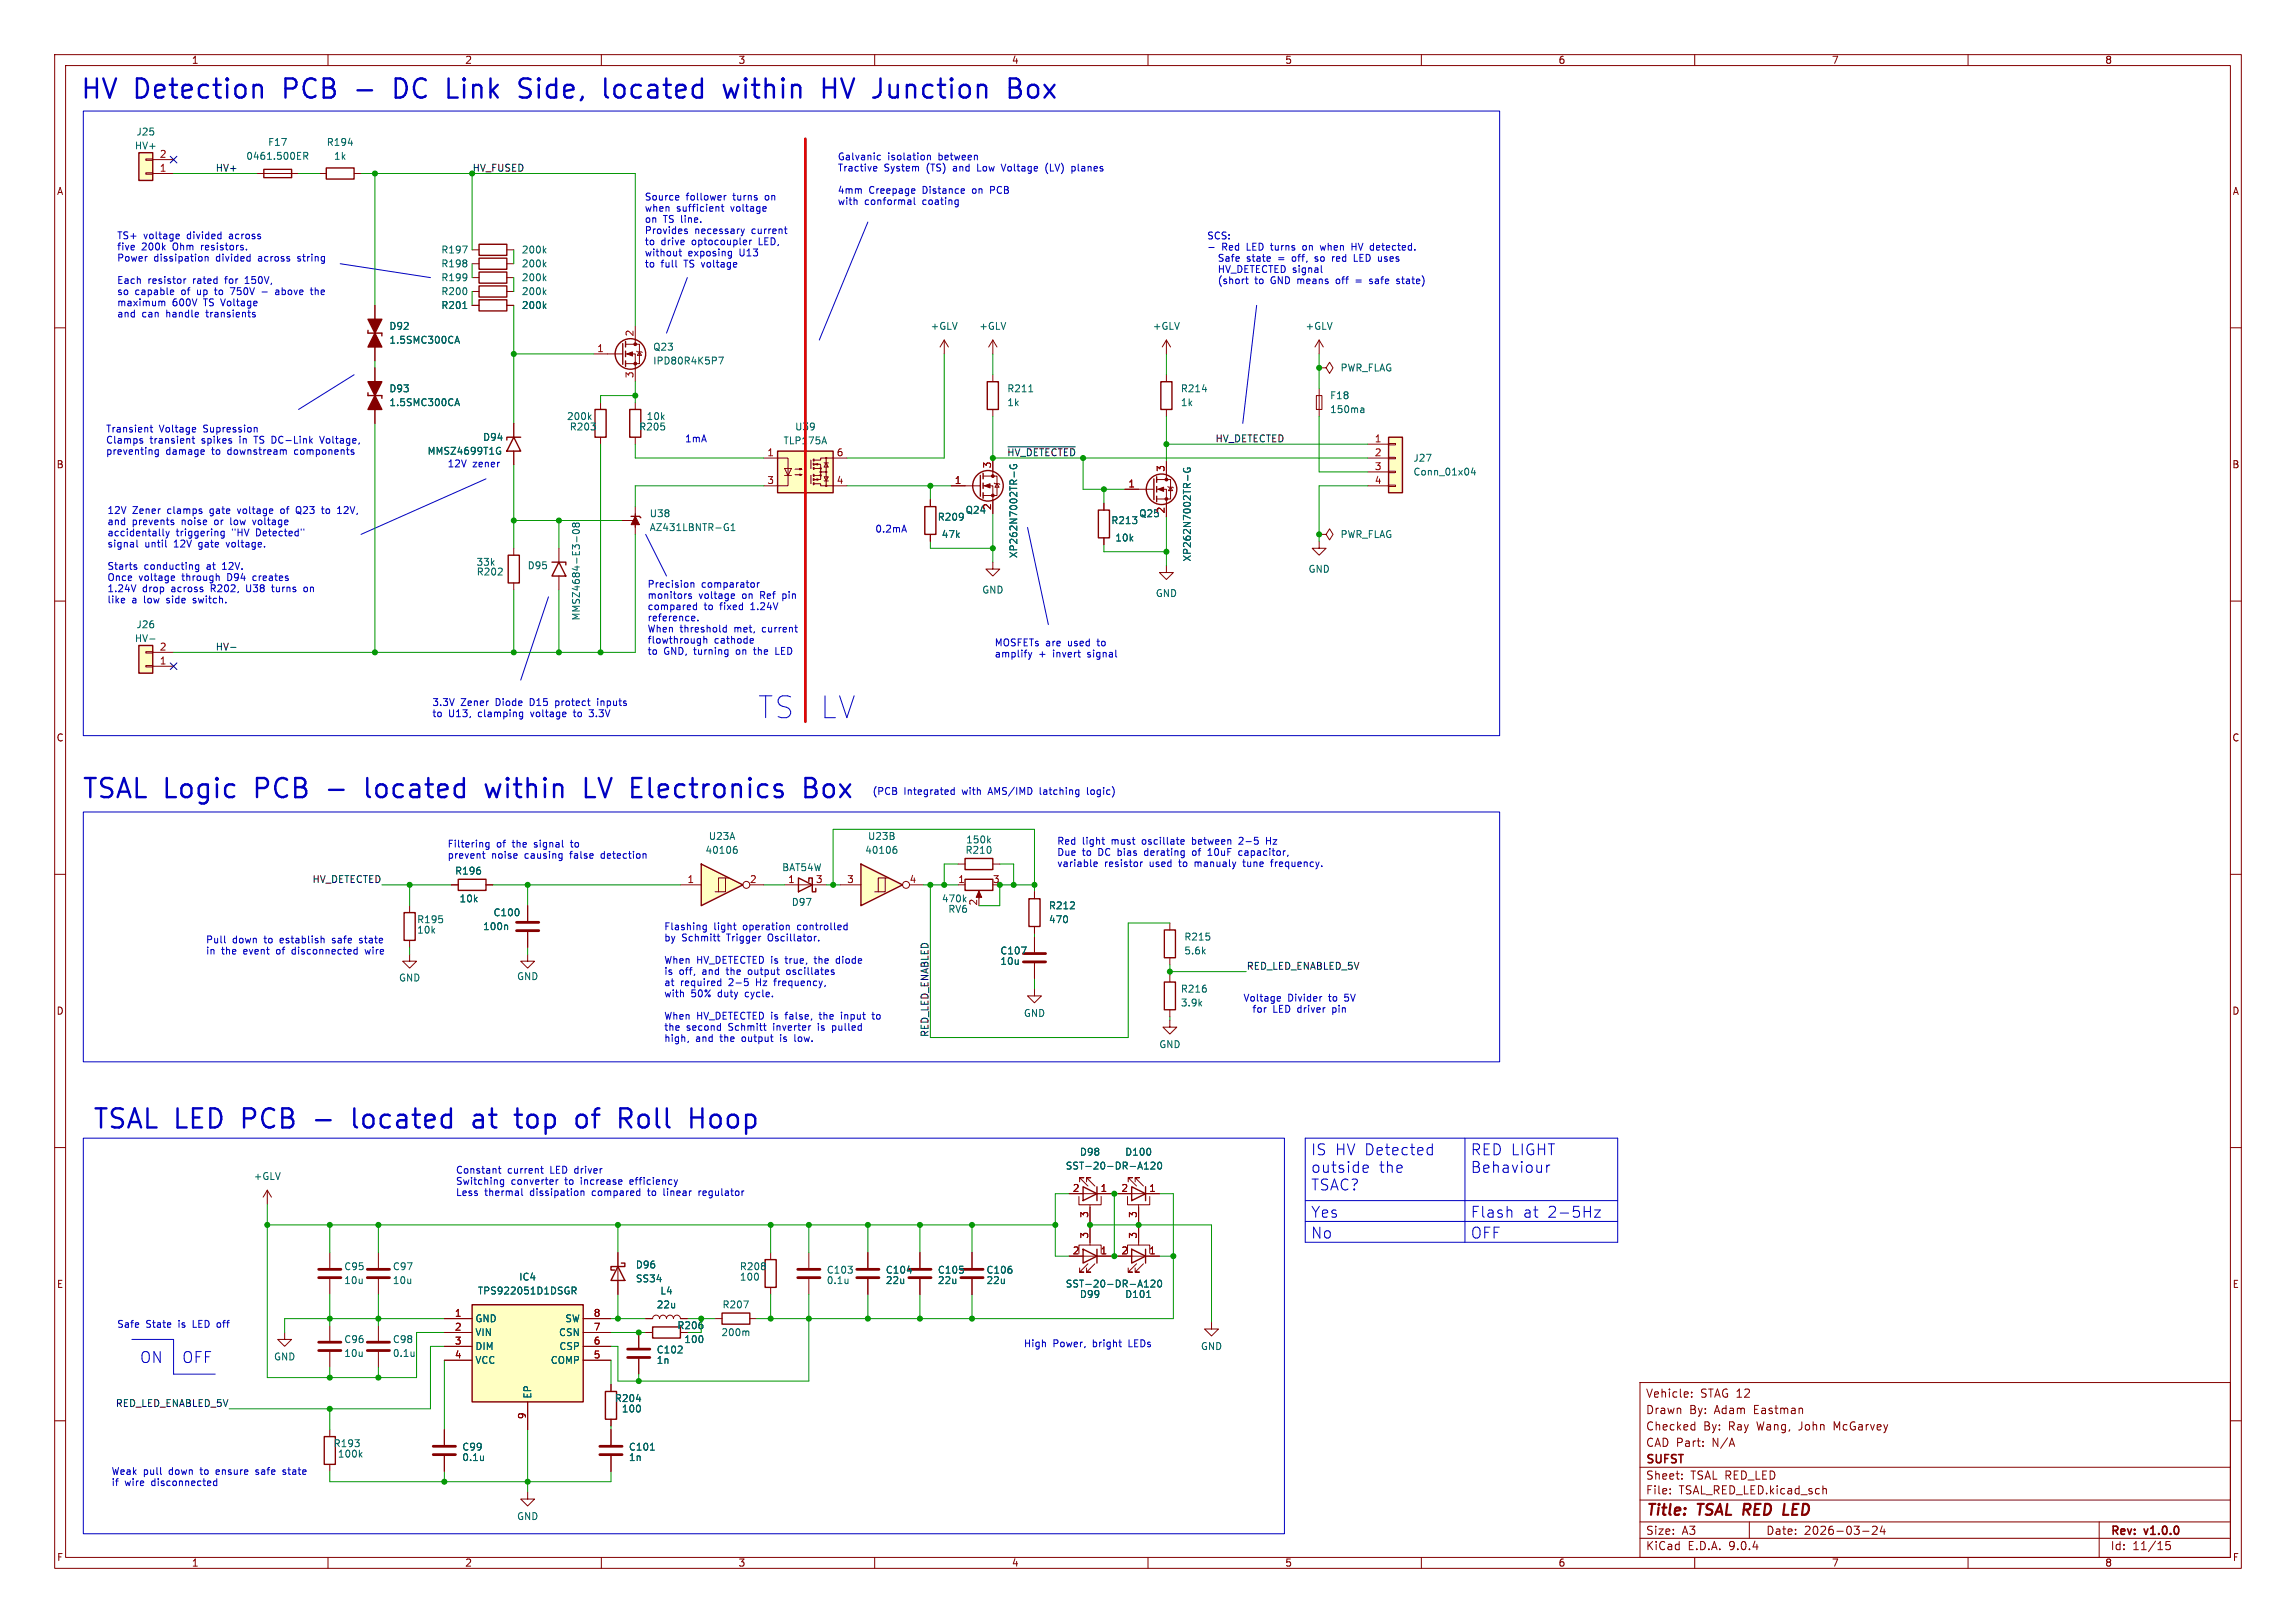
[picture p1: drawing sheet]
<svg xmlns="http://www.w3.org/2000/svg" width="420mm" height="297mm" viewBox="0 0 420 297" stroke-linecap="round" stroke-linejoin="round" font-family="sans-serif">
<defs><g id="words">
<g font-size="5.6" fill="#0000c2">
<text x="138.4" y="131.8">TS</text>
<text x="149.9" y="131.8">LV</text>
</g>
<g font-size="4.9" fill="#0000c2">
<text x="14.6" y="18.7">HV Detection</text>
<text x="52.3" y="18.7">PCB</text>
<text x="73.7" y="18.7">DC Link</text>
<text x="97.8" y="18.7">Side,</text>
<text x="113.9" y="18.7">located</text>
<text x="136.5" y="18.7">within</text>
<text x="155.1" y="18.7">HV Junction</text>
<text x="190.3" y="18.7">Box</text>
<text x="14.9" y="146.7">TSAL Logic</text>
<text x="47.1" y="146.7">PCB</text>
<text x="68.5" y="146.7">located</text>
<text x="91.1" y="146.7">within</text>
<text x="109.7" y="146.7">LV Electronics</text>
<text x="151.1" y="146.7">Box</text>
<text x="16.8" y="207.1">TSAL LED PCB</text>
<text x="66.1" y="207.1">located</text>
<text x="88.7" y="207.1">at</text>
<text x="97.2" y="207.1">top</text>
<text x="108.8" y="207.1">of</text>
<text x="117.2" y="207.1">Roll</text>
<text x="130.9" y="207.1">Hoop</text>
</g>
<g font-size="2.8" fill="#0000c2">
<text x="239.7" y="211.7">IS HV Detected</text>
<text x="239.7" y="214.9">outside</text>
<text x="252.2" y="214.9">the</text>
<text x="268.9" y="211.7">RED LIGHT</text>
<text x="268.9" y="214.9">Behaviour</text>
<text x="239.7" y="218.1">TSAC?</text>
<text x="239.7" y="223.1">Yes</text>
<text x="239.7" y="226.9">No</text>
<text x="268.9" y="223.1">Flash</text>
<text x="268.9" y="226.9">OFF</text>
<text x="278.5" y="223.1">at</text>
<text x="283" y="223.1">2-5Hz</text>
<text x="25.6" y="249.6">ON</text>
<text x="33.3" y="249.6">OFF</text>
</g>
<g font-size="2.8" fill="#840000">
<text x="301" y="277.9">Title:</text>
<text x="310.6" y="277.9">TSAL RED</text>
<text x="327.9" y="277.9">LED</text>
</g>
<g font-size="2.1" fill="#840000">
<text x="301" y="256">Vehicle:</text>
<text x="311" y="256">STAG 12</text>
<text x="301" y="262">Checked</text>
<text x="301" y="259">Drawn</text>
<text x="309" y="259">By:</text>
<text x="311.6" y="262">By:</text>
<text x="313.7" y="259">Adam</text>
<text x="316.2" y="262">Ray</text>
<text x="321" y="259">Eastman</text>
<text x="321.5" y="262">Wang,</text>
<text x="329.3" y="262">John</text>
<text x="335.8" y="262">McGarvey</text>
<text x="301" y="268.2">SUFST</text>
<text x="301" y="265">CAD Part:</text>
<text x="313.2" y="265">N/A</text>
<text x="301" y="273.7">File:</text>
<text x="301" y="271">Sheet:</text>
<text x="307.1" y="273.7">TSAL_RED_LED.kicad_sch</text>
<text x="309.2" y="271">TSAL RED_LED</text>
<text x="301" y="281.1">Size:</text>
<text x="307.6" y="281.1">A3</text>
<text x="323" y="281.1">Date:</text>
<text x="330" y="281.1">2026-03-24</text>
<text x="386" y="281.3">Rev:</text>
<text x="392.4" y="281.3">v1.0.0</text>
<text x="301" y="283.9">KiCad</text>
<text x="308.7" y="283.9">E.D.A.</text>
<text x="316.3" y="283.9">9.0.4</text>
<text x="386" y="283.9">Id:</text>
<text x="390.1" y="283.9">11/15</text>
</g>
<g font-size="1.8" fill="#840000">
<text x="35" y="11.9">1</text>
<text x="85" y="11.9">2</text>
<text x="135" y="11.9">3</text>
<text x="185" y="11.9">4</text>
<text x="235" y="11.9">5</text>
<text x="285" y="11.9">6</text>
<text x="335" y="11.9">7</text>
<text x="385" y="11.9">8</text>
<text x="10.3" y="35.9">A</text>
<text x="408.3" y="35.9">A</text>
<text x="10.3" y="85.9">B</text>
<text x="408.2" y="85.9">B</text>
<text x="10.3" y="135.9">C</text>
<text x="408.2" y="135.9">C</text>
<text x="10.3" y="185.9">D</text>
<text x="408.2" y="185.9">D</text>
<text x="10.3" y="235.9">E</text>
<text x="408.3" y="235.9">E</text>
<text x="123.8" y="243.4">R206</text>
<text x="10.3" y="285.9">F</text>
<text x="35" y="286.9">1</text>
<text x="85" y="286.9">2</text>
<text x="135" y="286.9">3</text>
<text x="185" y="286.9">4</text>
<text x="235" y="286.9">5</text>
<text x="285" y="286.9">6</text>
<text x="335" y="286.9">7</text>
<text x="385" y="286.9">8</text>
<text x="408.3" y="285.9">F</text>
</g>
<g font-size="1.8" fill="#006464">
<text x="24.6" y="27.5">HV+</text>
<text x="24.9" y="25">J25</text>
<text x="45" y="29.4">0461.500ER</text>
<text x="48.9" y="26.9">F17</text>
<text x="59.7" y="26.9">R194</text>
<text x="61" y="29.4">1k</text>
<text x="80.6" y="46.6">R197</text>
<text x="95.4" y="46.6">200k</text>
<text x="80.6" y="49.1">R198</text>
<text x="80.6" y="51.7">R199</text>
<text x="95.4" y="49.1">200k</text>
<text x="95.4" y="51.7">200k</text>
<text x="80.6" y="54.2">R200</text>
<text x="80.6" y="56.7">R201</text>
<text x="95.4" y="54.2">200k</text>
<text x="95.4" y="56.7">200k</text>
<text x="71.1" y="60.6">D92</text>
<text x="71.1" y="63.1">1.5SMC300CA</text>
<text x="119.4" y="64.4">Q23</text>
<text x="170.1" y="60.6">+GLV</text>
<text x="179" y="60.6">+GLV</text>
<text x="210.8" y="60.6">+GLV</text>
<text x="238.7" y="60.6">+GLV</text>
<text x="71.1" y="72">D93</text>
<text x="119.4" y="66.9">IPD80R4K5P7</text>
<text x="184.2" y="72">R211</text>
<text x="215.9" y="72">R214</text>
<text x="245.1" y="68.2">PWR_FLAG</text>
<text x="71.1" y="74.5">1.5SMC300CA</text>
<text x="103.6" y="77.1">200k</text>
<text x="118.2" y="77.1">10k</text>
<text x="184.2" y="74.5">1k</text>
<text x="215.9" y="74.5">1k</text>
<text x="243.2" y="73.3">F18</text>
<text x="243.2" y="75.8">150ma</text>
<text x="78.1" y="83.4">MMSZ4699T1G</text>
<text x="88.3" y="80.9">D94</text>
<text x="104.1" y="79">R203</text>
<text x="116.8" y="79">R205</text>
<text x="143.2" y="81.5">TLP175A</text>
<text x="145.3" y="79">U39</text>
<text x="258.5" y="87.2">Conn_01x04</text>
<text x="258.5" y="84.7">J27</text>
<text x="118.8" y="94.8">U38</text>
<text x="171.4" y="95.5">R209</text>
<text x="176.5" y="94.2">Q24</text>
<text x="208.3" y="94.8">Q25</text>
<text x="118.8" y="97.4">AZ431LBNTR-G1</text>
<text x="172.2" y="98.7">47k</text>
<text x="203.2" y="96.1">R213</text>
<text x="203.9" y="99.3">10k</text>
<text x="245.1" y="98.7">PWR_FLAG</text>
<text x="87.1" y="103.7">33k</text>
<text x="87.1" y="105.5">R202</text>
<text x="96.4" y="104.4">D95</text>
<text x="186.3" y="102.2" transform="rotate(-90 186.3 102.2)">XP262N7002TR-G</text>
<text x="218" y="102.9" transform="rotate(-90 218 102.9)">XP262N7002TR-G</text>
<text x="239.3" y="105">GND</text>
<text x="106.3" y="113.7" transform="rotate(-90 106.3 113.7)">MMSZ4684-E3-08</text>
<text x="179.6" y="108.8">GND</text>
<text x="211.3" y="109.4">GND</text>
<text x="24.6" y="117.7">HV-</text>
<text x="24.9" y="115.2">J26</text>
<text x="129.6" y="153.9">U23A</text>
<text x="158.7" y="153.9">U23B</text>
<text x="176.6" y="154.5">150k</text>
<text x="83.2" y="160.2">R196</text>
<text x="129" y="156.4">40106</text>
<text x="143" y="159.6">BAT54W</text>
<text x="158.2" y="156.4">40106</text>
<text x="176.5" y="156.4">R210</text>
<text x="84" y="165.3">10k</text>
<text x="90.2" y="167.9">C100</text>
<text x="144.7" y="166">D97</text>
<text x="172.2" y="165.3">470k</text>
<text x="173.4" y="167.2">RV6</text>
<text x="191.8" y="166.6">R212</text>
<text x="76.2" y="169.1">R195</text>
<text x="76.2" y="171">10k</text>
<text x="88.3" y="170.4">100n</text>
<text x="191.8" y="169.1">470</text>
<text x="216.5" y="172.3">R215</text>
<text x="72.9" y="179.8">GND</text>
<text x="94.5" y="179.6">GND</text>
<text x="182.9" y="174.9">C107</text>
<text x="182.9" y="176.8">10u</text>
<text x="216.5" y="174.9">5.6k</text>
<text x="215.9" y="181.8">R216</text>
<text x="215.9" y="184.4">3.9k</text>
<text x="187.2" y="186.3">GND</text>
<text x="212" y="192">GND</text>
<text x="194.8" y="214.2">SST-20-DR-A120</text>
<text x="197.4" y="211.7">D98</text>
<text x="205.7" y="211.7">D100</text>
<text x="46.3" y="216.1">+GLV</text>
<text x="62.9" y="232.6">C95</text>
<text x="71.8" y="232.6">C97</text>
<text x="116.2" y="232.3">D96</text>
<text x="135.2" y="232.6">R208</text>
<text x="151.1" y="233.3">C103</text>
<text x="161.9" y="233.3">C104</text>
<text x="171.5" y="233.3">C105</text>
<text x="180.3" y="233.3">C106</text>
<text x="62.9" y="235.2">10u</text>
<text x="71.8" y="235.2">10u</text>
<text x="87.3" y="237.1">TPS922051D1DSGR</text>
<text x="94.9" y="234.5">IC4</text>
<text x="116.2" y="234.9">SS34</text>
<text x="120" y="239.6">22u</text>
<text x="120.7" y="237.1">L4</text>
<text x="132.1" y="239.6">R207</text>
<text x="135.2" y="234.5">100</text>
<text x="151.1" y="235.2">0.1u</text>
<text x="161.9" y="235.2">22u</text>
<text x="171.5" y="235.2">22u</text>
<text x="180.3" y="235.2">22u</text>
<text x="194.8" y="235.8">SST-20-DR-A120</text>
<text x="197.4" y="237.7">D99</text>
<text x="205.7" y="237.7">D101</text>
<text x="62.9" y="246">C96</text>
<text x="71.8" y="246">C98</text>
<text x="86.9" y="242.2">GND</text>
<text x="86.9" y="244.7">VIN</text>
<text x="102.2" y="244.7">CSN</text>
<text x="103.3" y="242.2">SW</text>
<text x="125.1" y="246">100</text>
<text x="131.9" y="244.7">200m</text>
<text x="50" y="249.1">GND</text>
<text x="62.9" y="248.5">10u</text>
<text x="71.8" y="248.5">0.1u</text>
<text x="86.9" y="247.2">DIM</text>
<text x="86.9" y="249.8">VCC</text>
<text x="100.6" y="249.8">COMP</text>
<text x="102.2" y="247.2">CSP</text>
<text x="120" y="247.9">C102</text>
<text x="120" y="249.8">1n</text>
<text x="219.6" y="247.2">GND</text>
<text x="97.4" y="256" transform="rotate(-90 97.4 256)">EP</text>
<text x="112.4" y="256.8">R204</text>
<text x="113.7" y="258.7">100</text>
<text x="60.9" y="265">R193</text>
<text x="61.7" y="266.9">100k</text>
<text x="84.5" y="265.7">C99</text>
<text x="84.5" y="267.6">0.1u</text>
<text x="114.9" y="265.7">C101</text>
<text x="114.9" y="267.6">1n</text>
<text x="94.5" y="278.4">GND</text>
</g>
<g font-size="1.8" fill="#a90000">
<text x="29.1" y="29">2</text>
<text x="29.1" y="31.5">1</text>
<text x="109.1" y="64.5">1</text>
<text x="116" y="61.7" transform="rotate(-90 116 61.7)">2</text>
<text x="116" y="69.3" transform="rotate(-90 116 69.3)">3</text>
<text x="140.3" y="83.6">1</text>
<text x="153" y="83.6">6</text>
<text x="251.4" y="81">1</text>
<text x="251.4" y="83.6">2</text>
<text x="140.3" y="88.6">3</text>
<text x="153" y="88.6">4</text>
<text x="174.6" y="88.6">1</text>
<text x="181.4" y="85.8" transform="rotate(-90 181.4 85.8)">3</text>
<text x="206.3" y="89.3">1</text>
<text x="213.1" y="86.4" transform="rotate(-90 213.1 86.4)">3</text>
<text x="251.4" y="86.1">3</text>
<text x="251.4" y="88.6">4</text>
<text x="181.4" y="93.4" transform="rotate(-90 181.4 93.4)">2</text>
<text x="213.1" y="94.1" transform="rotate(-90 213.1 94.1)">2</text>
<text x="29.1" y="119.1">2</text>
<text x="29.1" y="121.7">1</text>
<text x="125.7" y="161.7">1</text>
<text x="137.1" y="161.7">2</text>
<text x="144.1" y="161.7">1</text>
<text x="149.2" y="161.7">3</text>
<text x="154.9" y="161.7">3</text>
<text x="166.3" y="161.7">4</text>
<text x="175.2" y="161.7">1</text>
<text x="181.5" y="161.7">3</text>
<text x="178.8" y="165.8" transform="rotate(-90 178.8 165.8)">2</text>
<text x="196.1" y="218.2">2</text>
<text x="201.2" y="218.2">1</text>
<text x="205" y="218.2">2</text>
<text x="210.1" y="218.2">1</text>
<text x="199.1" y="226.8" transform="rotate(-90 199.1 226.8)">3</text>
<text x="199.1" y="223" transform="rotate(-90 199.1 223)">3</text>
<text x="208" y="226.8" transform="rotate(-90 208 226.8)">3</text>
<text x="208" y="223" transform="rotate(-90 208 223)">3</text>
<text x="196.1" y="229.6">2</text>
<text x="201.2" y="229.6">1</text>
<text x="205" y="229.6">2</text>
<text x="210.1" y="229.6">1</text>
<text x="83.1" y="241">1</text>
<text x="83.1" y="243.6">2</text>
<text x="108.5" y="241">8</text>
<text x="108.5" y="243.6">7</text>
<text x="83.1" y="246.1">3</text>
<text x="83.1" y="248.7">4</text>
<text x="108.5" y="246.1">6</text>
<text x="108.5" y="248.7">5</text>
<text x="96.3" y="259.8" transform="rotate(-90 96.3 259.8)">9</text>
</g>
<g font-size="1.8" fill="#0000c2">
<text x="153.2" y="29.4">Galvanic</text>
<text x="162.4" y="29.4">isolation</text>
<text x="171.8" y="29.4">between</text>
<text x="153.2" y="31.5">Tractive</text>
<text x="153.2" y="35.6">4mm</text>
<text x="158.9" y="35.6">Creepage</text>
<text x="161.7" y="31.5">System</text>
<text x="168.9" y="35.6">Distance</text>
<text x="169.6" y="31.5">(TS)</text>
<text x="174.6" y="31.5">and</text>
<text x="178.1" y="35.6">on</text>
<text x="179.3" y="31.5">Low</text>
<text x="181.6" y="35.6">PCB</text>
<text x="183.9" y="31.5">Voltage</text>
<text x="192.1" y="31.5">(LV)</text>
<text x="197.1" y="31.5">planes</text>
<text x="117.9" y="36.9">Source</text>
<text x="117.9" y="38.9">when</text>
<text x="117.9" y="41">on</text>
<text x="121.3" y="41">TS line.</text>
<text x="123.7" y="38.9">sufficient</text>
<text x="125.5" y="36.9">follower</text>
<text x="133.8" y="38.9">voltage</text>
<text x="134.2" y="36.9">turns</text>
<text x="140.2" y="36.9">on</text>
<text x="153.2" y="37.6">with</text>
<text x="158.1" y="37.6">conformal</text>
<text x="168.9" y="37.6">coating</text>
<text x="21.3" y="43.9">TS+</text>
<text x="21.3" y="45.9">five</text>
<text x="21.3" y="47.9">Power</text>
<text x="25.9" y="45.9">200k</text>
<text x="26.3" y="43.9">voltage</text>
<text x="28.1" y="47.9">dissipation</text>
<text x="31.7" y="45.9">Ohm</text>
<text x="34.3" y="43.9">divided</text>
<text x="37.1" y="45.9">resistors.</text>
<text x="39.6" y="47.9">divided</text>
<text x="42.2" y="43.9">across</text>
<text x="47.5" y="47.9">across</text>
<text x="54.9" y="47.9">string</text>
<text x="117.9" y="43">Provides</text>
<text x="117.9" y="45.1">to</text>
<text x="117.9" y="47.1">without</text>
<text x="120.9" y="45.1">drive</text>
<text x="125.9" y="47.1">exposing</text>
<text x="126.7" y="45.1">optocoupler</text>
<text x="127.1" y="43">necessary</text>
<text x="135.4" y="47.1">U13</text>
<text x="137.6" y="43">current</text>
<text x="139.1" y="45.1">LED,</text>
<text x="220.7" y="43.9">SCS:</text>
<text x="223.1" y="48">Safe</text>
<text x="223.5" y="45.9">Red</text>
<text x="228.1" y="45.9">LED turns</text>
<text x="228.4" y="48">state</text>
<text x="234.3" y="48">=</text>
<text x="237" y="48">off,</text>
<text x="238.8" y="45.9">on</text>
<text x="241.4" y="48">so</text>
<text x="242.2" y="45.9">when</text>
<text x="244.8" y="48">red</text>
<text x="248.1" y="45.9">HV detected.</text>
<text x="249" y="48">LED uses</text>
<text x="21.3" y="52">Each</text>
<text x="27" y="52">resistor</text>
<text x="35.4" y="52">rated</text>
<text x="41.5" y="52">for</text>
<text x="45.3" y="52">150V,</text>
<text x="117.9" y="49.2">to</text>
<text x="120.9" y="49.2">full</text>
<text x="125.3" y="49.2">TS voltage</text>
<text x="223.1" y="50">HV_DETECTED signal</text>
<text x="223.1" y="52.1">(short</text>
<text x="229.9" y="52.1">to</text>
<text x="233" y="52.1">GND means</text>
<text x="245.3" y="52.1">off</text>
<text x="249.1" y="52.1">=</text>
<text x="251.8" y="52.1">safe</text>
<text x="257" y="52.1">state)</text>
<text x="21.3" y="54.1">so</text>
<text x="21.3" y="56.1">maximum</text>
<text x="21.3" y="58.2">and</text>
<text x="24.7" y="54.1">capable</text>
<text x="26" y="58.2">can</text>
<text x="30.5" y="58.2">handle</text>
<text x="31.5" y="56.1">600V</text>
<text x="33.3" y="54.1">of</text>
<text x="36.3" y="54.1">up</text>
<text x="37.4" y="56.1">TS Voltage</text>
<text x="38" y="58.2">transients</text>
<text x="39.8" y="54.1">to</text>
<text x="42.9" y="54.1">750V</text>
<text x="51.5" y="54.1">above</text>
<text x="58.2" y="54.1">the</text>
<text x="19.3" y="79.2">Transient</text>
<text x="19.3" y="81.3">Clamps</text>
<text x="19.3" y="83.3">preventing</text>
<text x="27.4" y="81.3">transient</text>
<text x="29.1" y="79.2">Voltage</text>
<text x="30.3" y="83.3">damage</text>
<text x="37" y="81.3">spikes</text>
<text x="37.3" y="79.2">Supression</text>
<text x="38.9" y="83.3">to</text>
<text x="41.9" y="83.3">downstream</text>
<text x="44.1" y="81.3">in</text>
<text x="47" y="81.3">TS DC-Link</text>
<text x="54.3" y="83.3">components</text>
<text x="59.5" y="81.3">Voltage,</text>
<text x="125.2" y="81">1mA</text>
<text x="81.8" y="85.6">12V</text>
<text x="86.5" y="85.6">zener</text>
<text x="19.6" y="94.1">12V</text>
<text x="24.2" y="94.1">Zener</text>
<text x="30.7" y="94.1">clamps</text>
<text x="38.7" y="94.1">gate</text>
<text x="44" y="94.1">voltage</text>
<text x="52" y="94.1">of</text>
<text x="55.1" y="94.1">Q23</text>
<text x="60" y="94.1">to</text>
<text x="63" y="94.1">12V,</text>
<text x="19.6" y="96.2">and</text>
<text x="19.6" y="98.2">accidentally</text>
<text x="19.6" y="100.3">signal</text>
<text x="24.2" y="96.2">prevents</text>
<text x="26.5" y="100.3">until</text>
<text x="31.9" y="100.3">12V</text>
<text x="32.2" y="98.2">triggering</text>
<text x="33.3" y="96.2">noise</text>
<text x="36.6" y="100.3">gate</text>
<text x="39.5" y="96.2">or</text>
<text x="41.9" y="100.3">voltage.</text>
<text x="42.6" y="98.2">&quot;HV</text>
<text x="42.6" y="96.2">low</text>
<text x="46.9" y="96.2">voltage</text>
<text x="47.1" y="98.2">Detected&quot;</text>
<text x="160" y="97.5">0.2mA</text>
<text x="19.6" y="104.4">Starts</text>
<text x="19.6" y="106.4">Once</text>
<text x="25.4" y="106.4">voltage</text>
<text x="26.4" y="104.4">conducting</text>
<text x="33.5" y="106.4">through</text>
<text x="37.9" y="104.4">at</text>
<text x="41" y="104.4">12V.</text>
<text x="41.9" y="106.4">D94</text>
<text x="46.7" y="106.4">creates</text>
<text x="118.4" y="107.8">Precision</text>
<text x="128.3" y="107.8">comparator</text>
<text x="19.6" y="108.4">1.24V</text>
<text x="19.6" y="110.5">like</text>
<text x="24.1" y="110.5">a</text>
<text x="26.1" y="108.4">drop</text>
<text x="26.4" y="110.5">low</text>
<text x="30.8" y="110.5">side</text>
<text x="31.5" y="108.4">across</text>
<text x="35.8" y="110.5">switch.</text>
<text x="38.9" y="108.4">R202,</text>
<text x="45.5" y="108.4">U38</text>
<text x="50.4" y="108.4">turns</text>
<text x="56.5" y="108.4">on</text>
<text x="118.4" y="109.8">monitors</text>
<text x="118.4" y="111.9">compared</text>
<text x="118.4" y="113.9">reference.</text>
<text x="127.8" y="109.8">voltage</text>
<text x="128.8" y="111.9">to</text>
<text x="131.8" y="111.9">fixed</text>
<text x="135.9" y="109.8">on</text>
<text x="137.6" y="111.9">1.24V</text>
<text x="139.4" y="109.8">Ref</text>
<text x="143.6" y="109.8">pin</text>
<text x="118.4" y="115.9">When</text>
<text x="118.4" y="118">flowthrough</text>
<text x="124.4" y="115.9">threshold</text>
<text x="130.7" y="118">cathode</text>
<text x="134.4" y="115.9">met,</text>
<text x="139.7" y="115.9">current</text>
<text x="181.9" y="118.4">MOSFETs are</text>
<text x="195.5" y="118.4">used</text>
<text x="201" y="118.4">to</text>
<text x="118.4" y="120">to</text>
<text x="121.4" y="120">GND, turning</text>
<text x="134.9" y="120">on</text>
<text x="138.4" y="120">the</text>
<text x="142.5" y="120">LED</text>
<text x="181.9" y="120.4">amplify</text>
<text x="190" y="120.4">+</text>
<text x="192.7" y="120.4">invert</text>
<text x="199.2" y="120.4">signal</text>
<text x="79" y="129.3">3.3V</text>
<text x="79" y="131.3">to</text>
<text x="82" y="131.3">U13,</text>
<text x="84.3" y="129.3">Zener</text>
<text x="87.6" y="131.3">clamping</text>
<text x="90.8" y="129.3">Diode</text>
<text x="97.2" y="129.3">D15</text>
<text x="97.4" y="131.3">voltage</text>
<text x="102.1" y="129.3">protect</text>
<text x="105.4" y="131.3">to</text>
<text x="108.5" y="131.3">3.3V</text>
<text x="109.9" y="129.3">inputs</text>
<text x="159.5" y="145.5">(PCB</text>
<text x="165.3" y="145.5">Integrated</text>
<text x="176.1" y="145.5">with</text>
<text x="181.1" y="145.5">AMS/IMD</text>
<text x="190.7" y="145.5">latching</text>
<text x="199.5" y="145.5">logic)</text>
<text x="81.8" y="155.2">Filtering</text>
<text x="90.8" y="155.2">of</text>
<text x="93.9" y="155.2">the</text>
<text x="98" y="155.2">signal</text>
<text x="104.9" y="155.2">to</text>
<text x="193.3" y="154.8">Red</text>
<text x="198" y="154.8">light</text>
<text x="203.4" y="154.8">must</text>
<text x="209.2" y="154.8">oscillate</text>
<text x="218.5" y="154.8">between</text>
<text x="227.3" y="154.8">2-5</text>
<text x="232.5" y="154.8">Hz</text>
<text x="81.8" y="157.2">prevent</text>
<text x="89.9" y="157.2">noise</text>
<text x="96.1" y="157.2">causing</text>
<text x="104.6" y="157.2">false</text>
<text x="110.4" y="157.2">detection</text>
<text x="193.3" y="156.8">Due</text>
<text x="193.3" y="158.9">variable</text>
<text x="198" y="156.8">to</text>
<text x="201" y="156.8">DC bias</text>
<text x="202" y="158.9">resistor</text>
<text x="209.8" y="156.8">derating</text>
<text x="210.4" y="158.9">used</text>
<text x="216" y="158.9">to</text>
<text x="218.8" y="156.8">of</text>
<text x="219" y="158.9">manualy</text>
<text x="221.8" y="156.8">10uF</text>
<text x="227.7" y="156.8">capacitor,</text>
<text x="228.1" y="158.9">tune</text>
<text x="233.4" y="158.9">frequency.</text>
<text x="37.6" y="172.7">Pull</text>
<text x="42.5" y="172.7">down</text>
<text x="48.5" y="172.7">to</text>
<text x="51.5" y="172.7">establish</text>
<text x="61.3" y="172.7">safe</text>
<text x="66.4" y="172.7">state</text>
<text x="121.4" y="170.3">Flashing</text>
<text x="121.4" y="172.4">by</text>
<text x="124.7" y="172.4">Schmitt</text>
<text x="130.6" y="170.3">light</text>
<text x="133.1" y="172.4">Trigger</text>
<text x="136" y="170.3">operation</text>
<text x="140.8" y="172.4">Oscillator.</text>
<text x="146.2" y="170.3">controlled</text>
<text x="37.6" y="174.8">in</text>
<text x="40.5" y="174.8">the</text>
<text x="44.7" y="174.8">event</text>
<text x="50.8" y="174.8">of</text>
<text x="53.9" y="174.8">disconnected</text>
<text x="67.5" y="174.8">wire</text>
<text x="121.4" y="176.4">When</text>
<text x="121.4" y="178.5">is</text>
<text x="124.2" y="178.5">off,</text>
<text x="127.4" y="176.4">HV_DETECTED is</text>
<text x="128.6" y="178.5">and</text>
<text x="133.2" y="178.5">the</text>
<text x="137.3" y="178.5">output</text>
<text x="144" y="176.4">true,</text>
<text x="144.6" y="178.5">oscillates</text>
<text x="149.5" y="176.4">the</text>
<text x="153.6" y="176.4">diode</text>
<text x="121.4" y="180.5">at</text>
<text x="121.4" y="182.6">with</text>
<text x="124.5" y="180.5">required</text>
<text x="126.4" y="182.6">50%</text>
<text x="131.4" y="182.6">duty</text>
<text x="133.4" y="180.5">2-5</text>
<text x="136.6" y="182.6">cycle.</text>
<text x="138.6" y="180.5">Hz</text>
<text x="142.1" y="180.5">frequency,</text>
<text x="227.4" y="183.5">Voltage</text>
<text x="229" y="185.5">for</text>
<text x="232.8" y="185.5">LED driver</text>
<text x="235.5" y="183.5">Divider</text>
<text x="243.2" y="183.5">to</text>
<text x="244" y="185.5">pin</text>
<text x="246.2" y="183.5">5V</text>
<text x="121.4" y="186.7">When</text>
<text x="121.4" y="188.7">the</text>
<text x="121.4" y="190.8">high,</text>
<text x="125.5" y="188.7">second</text>
<text x="127.2" y="190.8">and</text>
<text x="127.4" y="186.7">HV_DETECTED is</text>
<text x="131.9" y="190.8">the</text>
<text x="133.4" y="188.7">Schmitt</text>
<text x="136" y="190.8">output</text>
<text x="141.7" y="188.7">inverter</text>
<text x="143.2" y="190.8">is</text>
<text x="144" y="186.7">false,</text>
<text x="146" y="190.8">low.</text>
<text x="150.1" y="188.7">is</text>
<text x="150.4" y="186.7">the</text>
<text x="152.9" y="188.7">pulled</text>
<text x="154.5" y="186.7">input</text>
<text x="160.5" y="186.7">to</text>
<text x="83.3" y="215">Constant</text>
<text x="92.8" y="215">current</text>
<text x="100.8" y="215">LED driver</text>
<text x="83.3" y="217">Switching</text>
<text x="83.3" y="219.1">Less</text>
<text x="88.7" y="219.1">thermal</text>
<text x="93.5" y="217">converter</text>
<text x="97.1" y="219.1">dissipation</text>
<text x="103.5" y="217">to</text>
<text x="106.5" y="217">increase</text>
<text x="108.6" y="219.1">compared</text>
<text x="115.7" y="217">efficiency</text>
<text x="119" y="219.1">to</text>
<text x="122.1" y="219.1">linear</text>
<text x="128.7" y="219.1">regulator</text>
<text x="21.3" y="243.2">Safe</text>
<text x="26.7" y="243.2">State</text>
<text x="32.8" y="243.2">is</text>
<text x="35.6" y="243.2">LED off</text>
<text x="187.2" y="246.7">High</text>
<text x="192.6" y="246.7">Power,</text>
<text x="200" y="246.7">bright</text>
<text x="206.7" y="246.7">LEDs</text>
<text x="20.3" y="270.1">Weak</text>
<text x="20.3" y="272.1">if</text>
<text x="22.8" y="272.1">wire</text>
<text x="26.2" y="270.1">pull</text>
<text x="27.8" y="272.1">disconnected</text>
<text x="31" y="270.1">down</text>
<text x="37" y="270.1">to</text>
<text x="40" y="270.1">ensure</text>
<text x="47.5" y="270.1">safe</text>
<text x="52.6" y="270.1">state</text>
</g>
<g font-size="1.8" fill="#0f0f0f">
<text x="39.4" y="31.5">HV+</text>
<text x="222.2" y="81">HV_DETECTED</text>
<text x="39.4" y="119.1">HV-</text>
<text x="57.1" y="161.7">HV_DETECTED</text>
<text x="228" y="177.5">RED_LED_ENABLED_5V</text>
<text x="169.9" y="189.9" transform="rotate(-90 169.9 189.9)">RED_LED_ENABLED</text>
<text x="21.1" y="257.5">RED_LED_ENABLED_5V</text>
</g>
<g font-size="1.8" fill="#009600">
<text x="86.4" y="31.5">HV_FUSED</text>
<text x="184.1" y="83.6">~{HV_DETECTED}</text>
</g>
</g></defs>
<g fill="none" stroke="#840000" stroke-width=".18">
<path d="M10 10h400v277h-400zM12 12h396v273h-396zM60 10v2M110 10v2M160 10v2M210 10v2M260 10v2M310 10v2M360 10v2M86.4 48.3h1.2M86.4 50.8h1.2M86.4 45.7h1.2"/>
<path d="M86.4 53.3h1.2M92.7 48.3h1.3M92.7 50.8h1.3M92.7 45.7h1.3M92.7 53.3h1.3M10 60h2M408 60h2M10 110h2M408 110h2M10 160h2M408 160h2M10 210h2"/>
<path d="M408 210h2M60.3 229.2v2.8M60.3 234.1v2.8M113 229.2v7.7M177.8 229.2v2.8M177.8 234.1v2.8M52.1 243.8v1.3h1.2l-1.2 1.3-1.3-1.3h1.3M60.3 242.6v2.8M60.3 247.4v2.8M69.2 242.6v2.8M69.2 247.4v2.8M111.8 253.4v1.2"/>
<path d="M111.8 259.7v1.3M116.8 243.8v2.8M116.8 248.7v2.8M300 253h108v32h-108zM309.4 255.5v.2M309.4 254.8v.1M10 260h2M60.3 261.6v1.3M60.3 268v1.2M81.3 261.6v2.8M81.3 266.4v2.8M111.8 261.6v2.8"/>
<path d="M111.8 266.4v2.8M300 278.5h108M300 274.5h108M300 268.5h108M305.5 273.2v.2M305.5 272.5v.1M307.7 270.5v.2M307.7 269.8v.1M309.6 260.7l.4 .1M310 260.2v1.5M310 261.6l-.4 .1M311.5 264.5v.2"/>
<path d="M311.5 263.8v.1M320 278.5v3M333.5 272.5h.5l.1 .9M342.5 279.4l.6-.1 .2 .1 .1 .3-1 1.1h1M344.3 279.2l-.4 1.1h1M344.7 279.8v1M384 278.5v6.5M408 260h2M60 285v2M110 285v2M160 285v2M210 285v2"/>
<path d="M260 285v2M300 281.5h108M310 285v2M340.7 280.2h1.2M360 285v2M396.9 282.1h-.7v.7l.2-.1h.5l.1 .2-.1 .5-.2 .2-.5-.2"/>
</g>
<path d="M326.2 277.2h.9" fill="none" stroke="#840000" stroke-width=".4"/>
<g fill="none" stroke="#840000" stroke-width=".51">
<path d="M58.3 232.3h4.1M58.3 233.8h4.1M175.8 232.3h4M175.8 233.8h4M58.3 245.6h4.1M58.3 247.1h4.1M67.2 245.6h4M67.2 247.1h4M114.8 246.9h4.1M114.8 248.4h4.1M79.2 264.7h4.1M79.2 266.2h4.1"/>
<path d="M109.7 264.7h4.1M109.7 266.2h4.1"/>
</g>
<g fill="none" stroke="#006464" stroke-width=".18">
<path d="M84.6 45h.9l-.6 1.3M99.5 48.4l.4 .4M99.5 50.9l.4 .5M99.5 45.8l.4 .5M99.5 53.4l.4 .5M99.9 48l-.5 .5M99.9 50.5l-.5 .5M99.9 45.5l-.5 .4M99.9 53.1l-.5 .5M75.7 247.4v.8M75.7 248.1v.1M116.4 256.1h.8"/>
<path d="M65.9 266.2l.3 .4M66.2 265.8l-.5 .5M88.4 266.4v.9M88.4 267.2h.1M119 265.4h.7"/>
</g>
<path d="M87.6 47.2h5.1v2.1h-5.1zM87.6 49.8h5.1v2h-5.1zM87.6 44.7h5.1v2h-5.1zM87.6 52.3h5.1v2.1h-5.1zM113 231.8l1.3 2.5h-2.5zM113.7 231.1h.6v.7h-2.5v.6h.6M110.7 254.6h2.1v5.1h-2.1zM59.3 262.9h2v5.1h-2z" fill="none" stroke="#840000" stroke-width=".25"/>
<path d="M86.4 238.8h20.3v17.7h-20.3z" fill="#ffffc2"/>
<g fill="none" stroke="#840000" stroke-width=".25">
<path d="M67.3 71.9v.5h2.5v.5M67.3 60.5v.5h2.5v.5M108.8 74.9h2.1v5.1h-2.1zM113.9 62.9v3.8M114.4 62.5v1M114.4 64.3v1M114.4 66v1.1M115.2 74.9h2v5.1h-2zM180.6 69.9h2v5h-2zM86.4 238.8h20.3v17.7h-20.3z"/>
<circle cx="115.3" cy="64.8" r="2.79"/>
</g>
<g fill="none" stroke="#840000" stroke-width=".18">
<path d="M68.6 55.9v2.5M68.6 59.7v2.5M116.2 59.7v3.3M68.6 63.5v2.5M68.6 67.3v2.6M68.6 71.1v2.6M68.6 74.9v2.6M108.6 64.8h5.3M109.9 73.7v1.2M114.4 63h2.6v3.5h-2.6M114.4 64.8h1.8v5.1M116.2 73.7v1.2"/>
<path d="M116.5 64.3l.1 .1h.7l.2 .1M117 64.4l.3 .6h-.7zM172.7 62.2l-.7 1.3M172.7 62.2l.8 1.3M172.7 62.2v2.6M181.6 62.2v2.6M181.6 68.6v1.3M181.6 74.9v1.3M181.6 62.2l-.8 1.3M181.6 62.2l.8 1.3M109.9 80v1.3M116.2 80v1.3"/>
<path d="M148 229.2v2.8M148 234.1v2.8M158.7 229.2v2.8M158.7 234.1v2.8M168.3 229.2v2.8M168.3 234.1v2.8M81.3 241.3h5.1M81.3 243.8h5.1M81.3 246.4h5.1M81.3 248.9h5.1M96.5 256.5v5.1M106.7 241.3h5.1"/>
<path d="M106.7 243.8h5.1M106.7 246.4h5.1M106.7 248.9h5.1"/>
</g>
<g fill="none" stroke="#006464" stroke-width=".18">
<path d="M83.2 74.2l.4-1.2 .5 1.2M83.2 62.8l.4-1.3 .5 1.3M83.3 73.9h.6M83.3 62.4h.6M107.8 76.3l.3 .5M108.1 75.9l-.5 .5M131.5 65.3h.8l-.5 1.3M188.2 71.7h.7M104.7 236.2l.6-.1 .1-.1-.1-.3-.6-.2v1.3M105 236.2l.4 .6M155.1 234v.9M155.1 234.8h.1"/>
<path d="M166 232.6h.8"/>
</g>
<g fill="#840000" stroke="#840000" stroke-width=".18">
<path d="M114.7 64.8l1-.4v.8z"/>
<circle cx="116.2" cy="63" r=".25"/>
<circle cx="116.2" cy="66.5" r=".25"/>
</g>
<g fill="#840000" stroke="#840000" stroke-width=".25">
<path d="M68.6 72.4l1.2 2.5h-2.5z"/>
<path d="M67.3 69.9h2.5l-1.2 2.5z"/>
<path d="M68.6 61l1.2 2.5h-2.5z"/>
<path d="M67.3 58.4h2.5l-1.2 2.6z"/>
</g>
<path d="M145.9 232.3h4.1M145.9 233.8h4.1M156.7 232.3h4.1M156.7 233.8h4.1M166.2 232.3h4.1M166.2 233.8h4.1" fill="none" stroke="#840000" stroke-width=".51"/>
<path d="M157.5 158.1l7.6 3.8-7.6 3.8z" fill="#ffffc2"/>
<path d="M157.5 158.1l7.6 3.8-7.6 3.8z" fill="none" stroke="#840000" stroke-width=".25"/>
<g fill="none" stroke="#840000" stroke-width=".18">
<path d="M153.7 161.9h3.8M161.9 160.7h-1.2v2.5M162.6 160.7h-.7v2.5h-1.9M166.4 161.9h2.5"/>
<circle cx="165.7" cy="161.9" r=".63"/>
</g>
<path d="M163.6 155.4h.2l.3 .2-.1 .4-.4 .2M164 154.9h-.4" fill="none" stroke="#006464" stroke-width=".18"/>
<path d="M128.3 158.1l7.6 3.8-7.6 3.8z" fill="#ffffc2"/>
<g fill="none" stroke="#840000" stroke-width=".25">
<path d="M87.6 54.9h5.1v2h-5.1zM115.4 94.5h1.6l.2 .2M169.2 92.7h2v5.1h-2zM179.3 87v3.8M179.8 86.6v1M179.8 88.4v1M179.8 90.2v1M200.9 93.3h2v5.1h-2zM93 101.6h2v5.1h-2zM101 102.9h2.5v.5M102.2 102.9l1.3 2.5h-2.5zM128.3 158.1l7.6 3.8-7.6 3.8z"/>
<path d="M176.5 157.1h5.1v2h-5.1zM83.8 160.9h5.1v2h-5.1zM140 230.5h2v5.1h-2z"/>
<circle cx="180.7" cy="88.9" r="2.79"/>
</g>
<g fill="none" stroke="#840000" stroke-width=".18">
<path d="M86.4 55.9h1.2M92.7 55.9h1.3M113.7 95.3h2.5M116.2 94v2.5M116.2 92.7v5.1M170.2 91.4v1.3M170.2 97.8v1.3M174 88.9h5.3M179.8 87.1h2.6v3.6h-2.6M179.8 88.9h1.8v5.1M181.6 83.8v3.3M181.9 88.4l.1 .1h.8l.1 .1"/>
<path d="M182.4 88.5l.4 .7h-.8zM201.9 92.1v1.2M201.9 98.4v1.3M94 100.3v1.3M94 106.7v1.3M102.2 100.3v2.6M102.2 105.4v2.6M181.6 102.9v1.2h1.3l-1.3 1.3-1.3-1.3h1.3M175.3 158.1h1.2M181.6 158.1h1.3M82.5 161.9h1.3M88.9 161.9h1.3"/>
<path d="M124.5 161.9h3.8M132.7 160.7h-1.3v2.5M133.3 160.7h-.6v2.5h-1.9M137.2 161.9h2.5M48.9 217.8l-.8 1.3M48.9 217.8l.8 1.3M48.9 217.8v2.5M69.2 229.2v2.8M69.2 234.1v2.8M141 229.2v1.3M141 235.6v1.3M118.1 241.3h1.3a.64 .64 0 0 1 .6-.6 .64 .64 0 0 1 .6 .6 .64 .64 0 0 1 .7-.6 .64 .64 0 0 1 .6 .6 .64 .64 0 0 1 .7-.6 .64 .64 0 0 1 .6 .6 .64 .64 0 0 1 .6-.6 .64 .64 0 0 1 .7 .6h1.2"/>
<path d="M221.6 241.9v1.3h1.3l-1.3 1.3-1.3-1.3h1.3M96.5 273v1.3h1.3l-1.3 1.3-1.3-1.3h1.3"/>
<circle cx="136.5" cy="161.9" r=".63"/>
</g>
<g fill="none" stroke="#006464" stroke-width=".18">
<path d="M84.7 56.5h.7M99.5 56l.4 .5M99.9 55.6l-.5 .5M104.8 97a.69 .69 0 0 1 1.2 .3 .72 .72 0 0 1-1.3-.1zM105.3 96l-.3-.3-.3 .3 .1 .3 .2 .1 .3-.2M105.3 96l.2-.3h.2l.3 .3-.1 .3-.2 .1h-.3l-.1-.2M105.3 96v.2M105.5 98.2v1M132.9 95.8l.3 .1M133 96.6h.2v.4l-.3 .1M133.7 97.1h.8M133.7 96.2l.4-.4v1.3"/>
<path d="M184.8 85.1a.59 .59 0 0 0 .6 .7 .59 .59 0 0 0 .5-.7l-.4-.1v.3M185.5 86.3v1M134.4 155.4h.2l.3 .2-.1 .4-.4 .2M134.7 154.9h-.3M180.8 153.8l.4 .4M181.2 153.4l-.5 .5"/>
</g>
<g fill="#840000" stroke="#840000" stroke-width=".18">
<path d="M116.2 94.5l.8 1.5h-1.6z"/>
<path d="M180.1 88.9l1-.4v.8z"/>
<circle cx="181.6" cy="87.1" r=".25"/>
<circle cx="181.6" cy="90.7" r=".25"/>
</g>
<path d="M67.2 232.3h4M67.2 233.8h4" fill="none" stroke="#840000" stroke-width=".51"/>
<path d="M25.4 118.1h2.5v5.1h-2.5z" fill="#ffffc2"/>
<path d="M94 80l1.2 2.6h-2.5zM95.2 80h-2.5v.5M25.4 118.1h2.5v5.1h-2.5zM213 170.2h2v5.1h-2z" fill="none" stroke="#840000" stroke-width=".25"/>
<g fill="none" stroke="#840000" stroke-width=".18">
<path d="M94 77.5v2.5M240.8 72.4h1v2.5h-1zM241.3 67.3h1.3l.6-1 .6 1-.6 1-.6-1M241.3 67.3h.1M241.3 62.2v2.6M241.3 71.1v5.1M241.3 62.2l-.8 1.3M241.3 62.2l.8 1.3M94 82.6v2.5M241.3 97.8h1.3l.6-1 .6 1-.6 1-.6-1M241.3 97.8h.1M26.7 119.3h1.2v.2h-1.2z"/>
<path d="M27.9 119.4h3.8M26.7 121.8h1.2v.2h-1.2zM27.9 121.9h3.8M214 168.9v1.3M214 175.3v1.2"/>
</g>
<path d="M249.1 74.7h.2l.2 .1v.7M249.5 75.4l-.4 .1M249.5 75h-.4M91 81.9h.5M91.3 82.6h.3v.4l-.3 .1h-.3M27.4 116.9h1" fill="none" stroke="#006464" stroke-width=".18"/>
<path d="M142.2 82.6h10.2v7.6h-10.2z" fill="#ffffc2"/>
<g fill="none" stroke="#840000" stroke-width=".25">
<path d="M48.3 31h5v1.5h-5zM59.7 30.7h5.1v2.1h-5.1zM142.2 82.6h10.2v7.6h-10.2zM211.1 87.6v3.8M211.6 87.2v1.1M211.6 89v1M211.6 90.8v1M146 160.7l2.6 1.2-2.6 1.3zM148 161.3v-.6h.6v2.5h.6v-.6M213 179.7h2v5.1h-2zM198.1 217.2l2.6 1.2-2.6 1.3zM200.7 217.2v2.5"/>
<path d="M207 217.2l2.5 1.2-2.5 1.3zM209.5 217.2v2.5"/>
<circle cx="212.5" cy="89.5" r="2.79"/>
</g>
<g fill="none" stroke="#840000" stroke-width=".18">
<path d="M47 31.8h7.6M58.4 31.8h1.3M64.8 31.8h1.2M213.4 62.2v2.6M213.4 62.2l-.8 1.3M213.4 62.2l.7 1.3M139.7 83.8h4.4v5.1h-4.4M143.5 85.7h1.3l-.7 1.3zM143.5 87h1.3M145.4 85.9h1.3l-.4 .1v-.3l.4 .2M145.4 86.9h1.3l-.4 .1v-.3l.4 .2M149 85h1.1v.7"/>
<path d="M149 85.7h1.1v1.3h-1.1M149 88.5h1.1v.4h4.8M149.1 85l.5-.2v.3zM149.1 87.8l.5-.2v.3zM150.1 87v.8h-1.1M150.1 86.4h1M150.7 87.2h.8l-.4 .8zM150.7 84.7h.8M150.7 88h.8M151.1 84.7l.4 .8h-.8zM151.1 83.8v5.1M154.9 83.8h-4.8v.4h-1.1"/>
<path d="M205.7 89.5h5.4M211.6 87.8h2.5v3.5h-2.5M211.6 89.5h1.8v5.1M213.4 84.5v3.3M213.6 89l.1 .2h.8l.1 .1M214.1 89.2l.4 .6h-.8zM96.5 174.6v1.3h1.3l-1.3 1.3-1.3-1.3h1.3M96.5 165.7v2.8M96.5 170.6v2.8M143.5 161.9h7.6M214 178.4v1.3M214 186.7v1.3h1.3l-1.3 1.2-1.3-1.2h1.3"/>
<path d="M214 184.8v1.3M195.6 218.4h7.6M197.4 218.9v1.6h4v-1.6M197.5 216.3v-.8h.7h-.7l1.5 1.5M198.8 216.3v-.8h.7h-.7l1.5 1.5M204.5 218.4h7.6M206.2 218.9v1.6h4.1v-1.6M206.4 216.3v-.8h.7h-.7l1.5 1.5M207.6 216.3v-.8h.8h-.8l1.6 1.5M199.4 220.5v3M208.3 220.5v3"/>
<circle cx="150.1" cy="85.7" r=".13"/>
<circle cx="150.1" cy="86.4" r=".13"/>
<circle cx="150.1" cy="87" r=".13"/>
<circle cx="151.1" cy="86.4" r=".13"/>
<circle cx="151.1" cy="83.8" r=".13"/>
<circle cx="151.1" cy="88.9" r=".13"/>
</g>
<path d="M148.3 84.2v1.5M148.3 87v1.5" fill="none" stroke="#840000" stroke-width=".2"/>
<path d="M148.8 84.1v.2M148.8 84.8v.3M148.8 85.6v.3M148.8 87.6v.3M148.8 88.4v.2M148.8 86.9v.2" fill="none" stroke="#840000" stroke-width=".36"/>
<path d="M55.6 28.5h.6l.1-.2-.1-.3-.6-.1v1.3M55.9 28.5l.4 .7M63.7 26.2h.8M216.5 85.7a.59 .59 0 0 0 .6 .7 .59 .59 0 0 0 .6-.7l-.5-.1v.3M217.3 87v.9M92.7 169.3l.2 .2v.6M209.3 213.9h.8M209.3 213l.4-.3v1.2M210.5 212.8l.5-.1 .3 .3-.8 .9h.8M211.9 212.7h.2a.68 .68 0 0 1 .4 .6 .68 .68 0 0 1-.4 .6 .84 .84 0 0 1-.2-1.2z" fill="none" stroke="#006464" stroke-width=".18"/>
<g fill="#840000" stroke="#840000" stroke-width=".18">
<path d="M211.8 89.5l1.1-.3v.7z"/>
<circle cx="213.4" cy="87.8" r=".25"/>
<circle cx="213.4" cy="91.3" r=".25"/>
</g>
<path d="M94.5 168.8h4.1M94.5 170.3h4.1" fill="none" stroke="#840000" stroke-width=".51"/>
<path d="M25.4 27.9h2.5v5.1h-2.5z" fill="#ffffc2"/>
<path d="M25.4 27.9h2.5v5.1h-2.5z" fill="none" stroke="#840000" stroke-width=".25"/>
<path d="M26.7 31.6h1.2v.3h-1.2zM26.7 29.1h1.2v.2h-1.2zM27.9 31.8h3.8M27.9 29.2h3.8M213.4 103.5v1.3h1.2l-1.2 1.2-1.3-1.2h1.3" fill="none" stroke="#840000" stroke-width=".18"/>
<path d="M254 80h2.5v10.2h-2.5z" fill="#ffffc2"/>
<path d="M212.3 69.9h2.1v5h-2.1zM254 80h2.5v10.2h-2.5zM73.9 167h2v5.1h-2zM176.5 160.9h5.1v2h-5.1zM188.2 164.5h2v5h-2zM198.1 228.6l2.6 1.3-2.6 1.2zM200.7 228.6v2.5M207 228.6l2.5 1.3-2.5 1.2zM209.5 228.6v2.5M119.4 242.8h5.1v2.1h-5.1zM132.1 240.3h5.1v2h-5.1z" fill="none" stroke="#840000" stroke-width=".25"/>
<g fill="none" stroke="#840000" stroke-width=".18">
<path d="M68.6 55.9v2.5M86.4 55.9h1.2M92.7 55.9h1.3M68.6 63.5v2.5M68.6 67.3v2.6M68.6 74.9v2.6M94 77.5v2.5M213.4 68.6v1.3M213.4 74.9v1.3M94 82.6v2.5M170.2 91.4v1.3M170.2 97.8v1.3"/>
<path d="M174 88.9h2.5M181.6 83.8v2.6M181.6 91.4v2.6M201.9 92.1v1.2M201.9 98.4v1.3M205.7 89.5h2.6M213.4 84.5v2.5M213.4 92.1v2.5M241.3 99.1v1.2h1.3l-1.3 1.3-1.3-1.3h1.3M250.2 81.3h3.8M250.2 83.8h3.8M250.2 86.4h3.8"/>
<path d="M250.2 88.9h3.8M254 81.2h1.3v.2h-1.3zM254 83.7h1.3v.2h-1.3zM254 86.2h1.3v.3h-1.3zM254 88.8h1.3v.2h-1.3zM74.9 174.6v1.3h1.3l-1.3 1.3-1.2-1.3h1.2M74.9 165.7v1.3M74.9 172.1v1.3M82.5 161.9h1.3M88.9 161.9h1.3M96.5 165.7v2.8M96.5 170.6v2.8"/>
<path d="M175.3 161.9h1.2M179.1 163.4v1.1M189.2 163.2v1.3M189.2 169.5v1.3M189.2 171.5v2.7M189.2 176.3v2.8M189.2 181v1.2h1.3l-1.3 1.3-1.2-1.3h1.2M195.6 218.4h2.5M200.7 218.4h2.5M204.5 218.4h2.5M209.5 218.4h2.6M113 229.2v2.6"/>
<path d="M113 234.3v2.6M158.7 229.2v2.8M158.7 234.1v2.8M168.3 229.2v2.8M168.3 234.1v2.8M177.8 229.2v2.8M177.8 234.1v2.8M195.6 229.9h7.6M197.4 229.4v-1.6h4v1.6M199 231.3l-1.5 1.5h.7h-.7v-.8M199.4 221v2.5M199.4 224.8v3"/>
<path d="M200.3 231.3l-1.5 1.5h.7h-.7v-.8M204.5 229.9h7.6M206.2 229.4v-1.6h4.1v1.6M207.9 231.3l-1.5 1.5h.7h-.7v-.8M208.3 221v2.5M208.3 224.8v3M209.2 231.3l-1.6 1.5h.8h-.8v-.8M81.3 243.8h5.1M81.3 241.3h5.1M81.3 246.4h5.1M81.3 248.9h5.1M96.5 256.5v5.1"/>
<path d="M106.7 243.8h5.1M106.7 241.3h5.1M106.7 246.4h5.1M106.7 248.9h5.1M111.8 253.4v1.2M111.8 259.7v1.3M116.8 243.8v2.8M116.8 248.7v2.8M118.1 243.8h1.3M118.1 241.3h1.3M124.5 241.3h1.2M130.8 241.3h1.3"/>
<path d="M137.2 241.3h1.2M81.3 261.6v2.8M81.3 266.4v2.8M111.8 261.6v2.8M111.8 266.4v2.8"/>
</g>
<g fill="none" stroke="#006464" stroke-width=".18">
<path d="M84.7 56.5h.7M99.5 56l.4 .5M99.9 55.6l-.5 .5M83.2 62.8l.4-1.3 .5 1.3M83.2 74.2l.4-1.2 .5 1.2M83.3 62.4h.6M83.3 73.9h.6M219.9 71.3h.8M91 81.9h.5M91.3 82.6h.3v.4l-.3 .1h-.3M184.8 85.1a.59 .59 0 0 0 .6 .7 .59 .59 0 0 0 .5-.7l-.4-.1v.3M185.5 86.3v1"/>
<path d="M216.5 85.7a.59 .59 0 0 0 .6 .7 .59 .59 0 0 0 .6-.7l-.5-.1v.3M217.3 87v.9M269.4 85.6l-.3 .9h.8M269.7 86.1v.8M92.7 169.3l.2 .2v.6M176.3 164.6l.4 .4M176.7 164.2l-.5 .5M186.9 173.3h.8l-.5 1.3M209.3 213l.4-.3v1.2M209.3 213.9h.8M210.5 212.8l.5-.1 .3 .3-.8 .9h.8M211.9 212.7h.2a.68 .68 0 0 1 .4 .6 .68 .68 0 0 1-.4 .6 .84 .84 0 0 1-.2-1.2z"/>
<path d="M104.7 236.2l.6-.1 .1-.1-.1-.3-.6-.2v1.3M105 236.2l.4 .6M136 238.1h.9l-.6 1.2M166 232.6h.8M209.3 235.5h.8M209.3 234.6l.4-.3v1.2M209.8 237.4h.7M210.5 234.4l.5-.1 .3 .3-.8 .9h.8M211.9 234.3h.2a.68 .68 0 0 1 .4 .6 .68 .68 0 0 1-.4 .6 .84 .84 0 0 1-.2-1.2zM116.4 256.1h.8M136.6 243.6l.4 .2v.6M88.4 266.4v.9"/>
<path d="M88.4 267.2h.1M119 265.4h.7"/>
</g>
<path d="M187.2 174.5h4.1M187.2 176h4.1" fill="none" stroke="#840000" stroke-width=".51"/>
<path d="M179.1 163.1l.5 1.1h-1z" fill="#840000" stroke="#840000" stroke-width=".18"/>
<path d="M184.4 81.8h12.3M42.2 118.5h1" fill="none" stroke="#0f0f0f" stroke-width=".18"/>
<g fill="none" stroke="#0000c2" stroke-width=".18">
<path d="M15.2 20.3h259.1v114.3h-259.1zM124 35.8l.2 .3-.6 .1M124.1 36.6h-.1M131.1 37.8l.4 .2v.7M131.9 37.8h.5M132.1 37.4v1.1l.3 .2M132.5 35.8v.8M132.8 35.8l-.3 .2M140 37.8l.2 .3-.7 .1M140.1 38.6l-.1 .1M160 30.5h.3l.1 .3-.6 .1M160.3 31.2l-.3 .1"/>
<path d="M160.6 29.2h.5M160.6 28.5h.5M166.2 36.6h.2l.2 .2v.6M166.6 37.4h-.4M166.6 36.9h-.4M167.2 34.5l.2 .3-.7 .2M167.2 36.2v1.1l.2 .1M167.3 35.3l-.1 .1M169.7 28.5l.1-.1 .3 .1 .1 .8M169.7 28.4v.9M174.9 36.6h.4M175.3 37.4h-.4"/>
<path d="M175.3 36.6v1l-.3 .3M176.2 34.5l.2 .3-.6 .2M176.4 35.3l-.2 .1M183.1 30l.5 1.3M191.7 29.8a1.46 1.46 0 0 0 0 2M196.1 30.5h.3l.2 .1M196.1 30.5v1.2M196.6 31.2l-.2 .1-.3-.1M29.4 55.1l.2 .2M29.6 55.3v.7M29.6 55.3l.2-.2 .3 .1v.8M31.4 53.1h.3l.1 .3-.6 .1"/>
<path d="M31.7 53.9h-.3M32.4 42.8l.3 .1 .1 .2-.6 .2M32.7 43.6l-.3 .1M33.7 51v.9M34 51l-.3 .3M37.5 46.9v.9M37.5 47.1l.2-.2 .3 .1 .1 .8M44.8 51.9h.8M45 50.9l-.2 .1M45.1 45.6v.1M46.2 57.5l.5 .1v.2l-.2 .2-.3-.1M46.2 57.2h.5"/>
<path d="M47.9 53.4h1M50.5 53.1h.4M51 53.4h-.4l-.2 .2 .2 .3h.4M56.8 53.1h.4M56.9 52.6v1.1l.3 .2M62.2 48.3l16.5 2.5M123.6 48.7l.2 .2M124.2 46h.5M124.4 45.6v1.1l.3 .1M125.3 42.3l.4 .1 .1 .2-.2 .1h-.4M125.3 42h.4M125.7 50.8l-3.8 10.2"/>
<path d="M133.8 46.8h-.4M133.8 46v1l-.2 .3M135.6 41.9l.3 .8M135.9 42.7l-.2 .4M136.2 41.9l-.3 .8M136.5 44l.1 .2-.6 .2M137.1 43.9v.9M137.5 43.9l-.4 .3M143.5 41.9h.5M143.7 42.6l.3 .1M158.7 40.6l-8.8 21.6M221.1 45.3h1"/>
<path d="M227.8 51.1h.5M228.1 51.9h.2M229.9 55.9l-2.6 21.6M236.5 47l-.1 .2 .1 .6M240.5 47.8h.4M240.9 47l-.4 .2 .1 .1 .3 .1M241.5 44.9l.3 .9M244.1 47l-.3 .1M244.8 51.1h-.3l-.1 .2 .1 .5 .3 .1M247.3 44.5v1.3M247.3 45.1h.7M247.7 47.8h.6"/>
<path d="M248 51.2h1M248 51.6h1M250.6 51.1h.4M250.6 51.4l.5 .3-.1 .2h-.4M255.7 51.1h.3M255.7 51.5h.3v.2l-.2 .2h-.2M256.4 51.1h.5M27.4 78.2h.5M27.6 77.8v1.1l.3 .2M35.3 79.8v1.1l.3 .2M35.6 78.2l.2 .3-.6 .1M35.7 79l-.1 .1"/>
<path d="M46.6 78.3h.4v.8M58.5 79.8l.4 1.3M64.8 68.6l-10.2 6.3M25 98.8v1.1l.2 .2M25.8 80.7h.3v.2l-.2 .2h-.2M25.8 80.3h.3M29 82.3v1l-.3 .3-.3-.1M29 82.4l-.4-.1-.2 .2 .1 .6h.5M29.8 96.8v1.1l.2 .2M30.3 98.8v1.1l.2 .2M30.4 97.2l.3 .9M30.7 98.1l-.3 .4"/>
<path d="M31 97.2l-.3 .9M31.5 95.6l.3 .1v.1l-.2 .2h-.2M31.5 95.2h.3M35.1 80.3h.5M36.8 93.6l.2 .1-.2 .3M36.8 93.1l.1 .1M37.2 82.3l.2 .3-.6 .1M37.3 83.1l-.1 .1M41 97.2v1l-.2 .3-.3-.1M41 97.3l-.4-.1-.2 .3 .1 .5h.5M46.2 95.2l.3 .8M51.5 93.2l-.2 .2 .2 .5"/>
<path d="M52 82.3l.4 .2v.7M54.4 93.7h.2M54.7 92.7a.43 .43 0 0 0-.5 .4v.5a.43 .43 0 0 0 .5 .4M55.6 96.8v.2M58.8 93.1h.5M59 93.8l.3 .2M61.7 94h.8M62 92.9l.1-.2v1.3M64.4 82.7l.3 .1 .1 .2-.2 .2h-.3M64.4 82.3l.3 .1M88.9 87.6l-22.9 10.2M118.1 97.8l3.8 7.6"/>
<path d="M165.4 96.1l.4 1.3M188 96.5l3.8 17.8M22.7 109.5l.1 .3-.6 .1M24.7 103.8h.3v.2l-.1 .2h-.3M24.7 103.4h.3M24.9 107l-.5 1.3M31.5 105.4l.4 .1v.2l-.6 .1M31.9 106.2h-.4M36.3 103.4h-.3l-.3 .2 .2 .5h.4M36.3 103.4v1l-.1 .2M39.9 105.4l.2 .2v.6M49.7 107.4h.4"/>
<path d="M49.8 107l.1 1.2M56 107.4l-.3 .1-.1 .2v.5l.4 .1M100.3 109.2l-5.1 15.3M126.4 106.6v.9M126.4 106.8l.2-.2 .3 .1v.8M126.4 108.7h-.3l-.1 .2v.1l.4 .2v.3h-.4M126.7 112.8h.4v.3l-.6 .1M127.1 113.6h-.4M127.3 110.7l-.4 .1-.1 .5 .3 .3 .3-.1M127.4 110.3v1.3M127.7 113.5v.1M127.8 116.9h.3"/>
<path d="M128.1 116.9v1l-.2 .2M128.1 117.6l-.3 .1M128.7 117l.2-.1h.3l.1 .8M128.7 116.4v1.3M132.8 118.9l.4 .1M132.9 114.4v1.3M132.9 114.9l-.4-.1-.2 .3 .1 .5h.5M133.2 118.9v1l-.3 .3M133.2 119.7h-.4M134.3 109.5h-.4M134.3 108.7l.1 .3-.6 .1M137.4 116.9h.4v.3l-.6 .1"/>
<path d="M137.8 117.6l-.4 .1M137.8 106.6l.2 .3v.3l-.2 .3M138.5 106.6v.9M138.9 106.6l-.4 .3M141.9 118.5v1.2h.6M145.4 114.8h.5M145.7 115.7h.2M188.1 119.4l.3 .8M188.7 119.4l-.3 .8M95.1 131.1h.5M95.1 130.4h.5M95.6 130.3v1l-.2 .3-.3-.1"/>
<path d="M107.8 131l.1 .2M107.8 129.9h.7M109.3 127.8v.2M109.3 128.3v.8M188.4 120.2l-.3 .5M15.2 148.6h259.1v45.7h-259.1zM88.2 156.2h.5M88.4 155.8v1.1l.3 .2M89.4 154.2v1l-.2 .2h-.3M89.4 154.2h-.3l-.3 .2 .2 .6h.4M102.7 156.2l.1 .1M102.8 156.2v1l-.1 .2"/>
<path d="M102.8 157l-.1 .1M118 156.2l.2 .2v.7M174.5 144.1v1.3M174.5 144.6l-.3-.1-.3 .3 .2 .5h.4M197.2 144.5l.1 .1M197.3 144.5v1.2M197.3 145.3l-.1 .1M198.9 144.1v1.1l.2 .2M200.1 158.2l.6-.2v-.2l-.4-.1-.2 .2 .1 .6h.5M201.6 153.6h.4M201.7 154.3l.3 .2M208.6 157.7v.9"/>
<path d="M209 157.7l-.4 .3M216.1 153.7l.3-.1 .2 .4-.6 .1M216.1 154.4h.5M218.2 155.8l-.1 .1 .1 .6M221 156.5h.7M221 155.6l.3-.3v1.2M226.8 153.2l-.1 .1M227.2 155.8l-.4-.1-.2 .2 .1 .6h.5M227.3 153.8l-.7 .7h.8M227.5 157.3l.1 1.2M231.7 153.2v1.3M231.7 153.8h.7"/>
<path d="M232.6 157.5v1.1M41.1 171.3v1.1l.2 .1M58.9 171.7l.4 .2v.6M64.8 174.5l.2 .1 .3-.1M65.3 173.3v1.3M65.3 173.8l-.3-.1-.2 .2M65.8 172.5h.1M65.9 171.7l-.1 .2 .1 .2M66.8 173.7l.2 .9M128.6 169.9l.2 .2h.4M129.2 169.3l-.1 1.2M129.2 169.4l-.4-.1-.2 .2"/>
<path d="M131.2 171.3h.5M131.4 170.9v1.1l.3 .2M131.4 179.6h.5M131.9 179.1v1.3M134.2 169.3h.4M134.3 170l.3 .1M136.2 179.1h.6M136.3 179.6h.3l.3 .2-.1 .5-.5 .1M143.9 169.4h.4l.1 .7M144 177.5l-.1 .2 .1 .6M149.3 171.3l-.2 .1M149.8 172.1v.1"/>
<path d="M152.2 177.9l.3 .1 .1 .1-.2 .2h-.2M152.2 177.5h.3M153.1 175.5l-.1 .2 .1 .5M155 169.4l-.4-.1-.2 .2 .1 .6h.5M155 168.9v1.2M125.9 190.5l-.1 .3M131.4 180.3h.5M131.7 187.7l.1 .1M131.8 187.3v1.2M131.8 188.5h-.1M139.7 187.7h.4M139.8 188.4l.3 .1"/>
<path d="M145.4 189.3v1.1l.2 .2M148.2 187.7h.1M151 180.3l-.2 .3M152.3 187.7v1.3M152.3 188.5h.1M152.4 187.7l-.1 .1M153.9 185.2v.2M153.9 185.7v.8M159.5 185.7h.5M159.7 185.2v1.1l.3 .2M233.8 182.4h.4v.3l-.6 .1M234.2 183.1l-.4 .1"/>
<path d="M241.8 182.4h-.2M15.2 208.3h219.7v72.4h-219.7zM91.2 213.8h.4M91.3 213.4v1.1l.3 .2M92.1 215.9v1l-.2 .3-.3-.1M92.1 216l-.3-.1-.3 .2 .1 .6h.5M95.4 217.5v1.1l.2 .2M98.9 213.8h.5M99.1 213.4v1.1l.3 .2M101.7 215.9v.8M102.1 215.9l-.4 .2M106.3 217.9v.9"/>
<path d="M106.3 218.1l.2-.2 .3 .1v.8M117 217.5v1.3M117 218.7l-.1 .1M121.5 217.5v1.1l.1 .2M123.9 215.9l-.3 .8M127.9 217.9v.9M128.2 217.9l-.3 .3M238.8 219.7h57.1M238.8 208.3h57.1v19h-57.1zM249.4 214.4l.2 .1 .6-.1M249.4 213.3l.6-.1 .2 .1 .1 .4-1 .2M261.4 210l.6 .1"/>
<path d="M262 209.3v2M262 211.2l-.6 .1M268 208.3v19M282.9 213.2v1.3M283.5 213.2l-.4 .1-.2 .3M238.8 223.5h57.1M276.5 221.5v1.2M291.7 221.4h1l-1 1.3h1M24.1 245.1h7.6v6.4h7.7M204.7 245.6h.4M204.9 246.4l.2 .1M29.4 269.8h.2"/>
<path d="M39.7 270.6v1.3M39.7 271.1l-.4-.1-.3 .3 .2 .5h.5M46.8 269.8h.1M47 269l-.2 .2 .2 .2M51.7 269.8h.4M52.1 269l-.4 .2 .1 .1 .3 .1"/>
</g>
<path d="M147.3 25.4v106.7" fill="none" stroke="#f00" stroke-width=".5"/>
<g fill="none" stroke="#009600" stroke-width=".18">
<path d="M31.7 31.8h15.3M54.6 31.8h3.8M66 31.8h50.2v27.9M68.6 31.8v24.1M86.4 31.8v13.9M86.4 48.3v2.5M86.4 53.3v2.6M94 45.7v2.6M94 50.8v2.5M94 55.9v21.6M68.6 66v1.3M68.6 77.5v41.9"/>
<path d="M94 64.8h14.6M116.2 72.4h-6.3v1.3M116.2 69.9v3.8M172.7 64.8v19h-17.8M181.6 64.8v3.8M181.6 76.2v7.6h68.6M213.4 64.8v3.8M213.4 76.2v8.3M241.3 64.8v6.3M241.3 76.2v10.2h8.9M94 85.1v15.2M94 95.3h19.7"/>
<path d="M102.2 95.3v5M109.9 81.3v38.1M116.2 81.3v2.5h23.5M116.2 97.8v21.6h-84.5M139.7 88.9h-23.5v3.8M154.9 88.9h19.1M170.2 99.1v1.2h11.4M170.2 88.9v2.5M181.6 94v8.9M198.1 83.8v5.7h7.6M201.9 89.5v2.6M201.9 99.7v1.3h11.5"/>
<path d="M213.4 94.6v8.9M213.4 81.3h36.8M250.2 88.9h-8.9v10.2M94 108v11.4M102.2 108v11.4M175.3 158.1h-2.6v3.8M182.9 158.1h2.5v3.8M69.8 161.9h12.7M74.9 161.9v3.8M74.9 173.4v1.2M90.2 161.9h34.3M96.5 161.9v3.8"/>
<path d="M96.5 173.4v1.2M139.7 161.9h3.8M151.1 161.9h2.6M152.4 161.9v-10.1h36.8v11.4M168.9 161.9h6.4M170.2 161.9v28h36.2v-21h7.6M189.2 161.9h-6.3v3.8h-3.8M189.2 170.8v.7M189.2 179.1v1.9M214 177.8h14M214 176.5v1.9M214 186.1v.6"/>
<path d="M195.6 218.4h-2.6v11.5h2.6M203.2 218.4h1.3M203.8 218.4v11.5M212.1 218.4h2.5v22.9h-76.2M48.9 224.2h144.1M48.9 220.3v31.8h27.3v-8.3h5.1M60.3 224.2v5M60.3 236.9v5.7M69.2 224.2v5M69.2 236.9v5.7M113 224.2v5M113 236.9v4.4"/>
<path d="M141 224.2v5M141 236.9v4.4M148 236.9v15.8h-35v-6.3h-1.2M148 224.2v5M158.7 224.2v5M158.7 236.9v4.4M168.3 224.2v5M168.3 236.9v4.4M177.8 224.2v5M177.8 236.9v4.4M199.4 224.2h22.2v17.7M199.4 223.5v1.3"/>
<path d="M203.2 229.9h1.3M208.3 223.5v1.3M212.1 229.9h2.5M60.3 250.2v1.9M60.3 257.8v3.8M69.2 250.2v1.9M81.3 241.3h-29.2v2.5M81.3 246.4h-2.6v11.4h-36.8M81.3 248.9v12.7M111.8 241.3h6.3M111.8 243.8h6.3M111.8 248.9v4.5"/>
<path d="M116.8 251.5v1.2M125.7 241.3h5.1M128.3 241.3v2.5M60.3 269.2v1.9h51.5v-1.9M81.3 269.2v1.9M96.5 261.6v11.4M111.8 261v.6"/>
</g>
<path d="M31.1 28.6l1.3 1.2M32.4 28.6l-1.3 1.2M31.1 121.3l1.3 1.2M32.4 121.3l-1.3 1.2" fill="none" stroke="#000084" stroke-width=".18"/>
<g fill="none" stroke="#0000c2" stroke-width=".44">
<path d="M46.4 15.9a.87 .87 0 0 1 1.5 .1v1.9M65.4 16.5h2.7M95.1 17.7l.5 .2h.8M96.6 14.4h-.9a.85 .85 0 0 0-.7 .8 .85 .85 0 0 0 .7 .8l.7 .2M110.7 14.4v3l.2 .3 .3 .2M112.6 15.9l-.2 .3v1l.2 .3M132.4 15.5l.7 2.4 .6-1.7 .7 1.7 .7-2.4M150.7 14.4v3.5M150.7 16h2M152.7 14.4v3.5M184.7 14.4h1.2a.85 .85 0 0 1 .7 .8 .85 .85 0 0 1-.7 .8 .93 .93 0 0 1 .9 .9 .93 .93 0 0 1-.7 1h-1.4zM184.7 16h1.2"/>
<path d="M189.2 15.5a.95 .95 0 0 0-1.1 .7v1a.95 .95 0 0 0 1.1 .7M60.2 144.5h2.6M88.8 143.5l.7 2.4M107.2 142.4v3.5h1.6M147.3 142.4h1.2a.85 .85 0 0 1 .7 .8 .85 .85 0 0 1-.7 .8 .93 .93 0 0 1 .9 .9 .93 .93 0 0 1-.7 1h-1.4zM147.3 144h1.2M57.8 205h2.7M87.8 204h-.7l-.3 .2M88 205h-.9a.69 .69 0 0 0-.5 .7 .69 .69 0 0 0 .5 .6h.9M94.1 204h1.4M94.6 202.8v3l.2 .4 .7 .1M107.3 204.7a.95 .95 0 0 0-.9-.7 .95 .95 0 0 0-.9 .7v1a.95 .95 0 0 0 .9 .7 .95 .95 0 0 0 .9-.7"/>
<path d="M113.5 202.8h1.3a.95 .95 0 0 1 .7 .9 .95 .95 0 0 1-.7 1h-1.3M114.3 204.7l1.2 1.6M126.5 204.5h2M128.5 202.8v3.5"/>
</g>
<g fill="#009600" stroke="#009600" stroke-width=".18">
<circle cx="208.3" cy="224.2" r=".46"/>
<circle cx="203.8" cy="229.9" r=".46"/>
<circle cx="177.8" cy="241.3" r=".46"/>
<circle cx="199.4" cy="224.2" r=".46"/>
<circle cx="48.9" cy="224.2" r=".46"/>
<circle cx="60.3" cy="224.2" r=".46"/>
<circle cx="69.2" cy="241.3" r=".46"/>
<circle cx="60.3" cy="241.3" r=".46"/>
<circle cx="81.3" cy="271.1" r=".46"/>
<circle cx="69.2" cy="224.2" r=".46"/>
<circle cx="69.2" cy="252.1" r=".46"/>
<circle cx="60.3" cy="252.1" r=".46"/>
<circle cx="60.3" cy="257.8" r=".46"/>
<circle cx="189.2" cy="161.9" r=".46"/>
<circle cx="214" cy="177.8" r=".46"/>
<circle cx="96.5" cy="271.1" r=".46"/>
<circle cx="113" cy="241.3" r=".46"/>
<circle cx="116.8" cy="252.7" r=".46"/>
<circle cx="148" cy="224.2" r=".46"/>
<circle cx="96.5" cy="161.9" r=".46"/>
<circle cx="74.9" cy="161.9" r=".46"/>
<circle cx="148" cy="241.3" r=".46"/>
<circle cx="158.7" cy="241.3" r=".46"/>
<circle cx="168.3" cy="241.3" r=".46"/>
<circle cx="168.3" cy="224.2" r=".46"/>
<circle cx="158.7" cy="224.2" r=".46"/>
<circle cx="141" cy="241.3" r=".46"/>
<circle cx="214.6" cy="229.9" r=".46"/>
<circle cx="177.8" cy="224.2" r=".46"/>
<circle cx="193" cy="224.2" r=".46"/>
<circle cx="203.8" cy="218.4" r=".46"/>
<circle cx="182.9" cy="161.9" r=".46"/>
<circle cx="185.4" cy="161.9" r=".46"/>
<circle cx="172.7" cy="161.9" r=".46"/>
<circle cx="141" cy="224.2" r=".46"/>
<circle cx="113" cy="224.2" r=".46"/>
<circle cx="128.3" cy="241.3" r=".46"/>
<circle cx="116.8" cy="243.8" r=".46"/>
<circle cx="116.2" cy="72.4" r=".46"/>
<circle cx="68.6" cy="119.4" r=".46"/>
<circle cx="181.6" cy="100.3" r=".46"/>
<circle cx="201.9" cy="89.5" r=".46"/>
<circle cx="170.2" cy="88.9" r=".46"/>
<circle cx="181.6" cy="83.8" r=".46"/>
<circle cx="241.3" cy="97.8" r=".46"/>
<circle cx="94" cy="64.8" r=".46"/>
<circle cx="213.4" cy="101" r=".46"/>
<circle cx="241.3" cy="67.3" r=".46"/>
<circle cx="109.9" cy="119.4" r=".46"/>
<circle cx="102.2" cy="119.4" r=".46"/>
<circle cx="94" cy="119.4" r=".46"/>
<circle cx="102.2" cy="95.3" r=".46"/>
<circle cx="170.2" cy="161.9" r=".46"/>
<circle cx="152.4" cy="161.9" r=".46"/>
<circle cx="94" cy="95.3" r=".46"/>
<circle cx="68.6" cy="31.8" r=".46"/>
<circle cx="213.4" cy="81.3" r=".46"/>
</g>
<use href="#words"/>
</svg>
